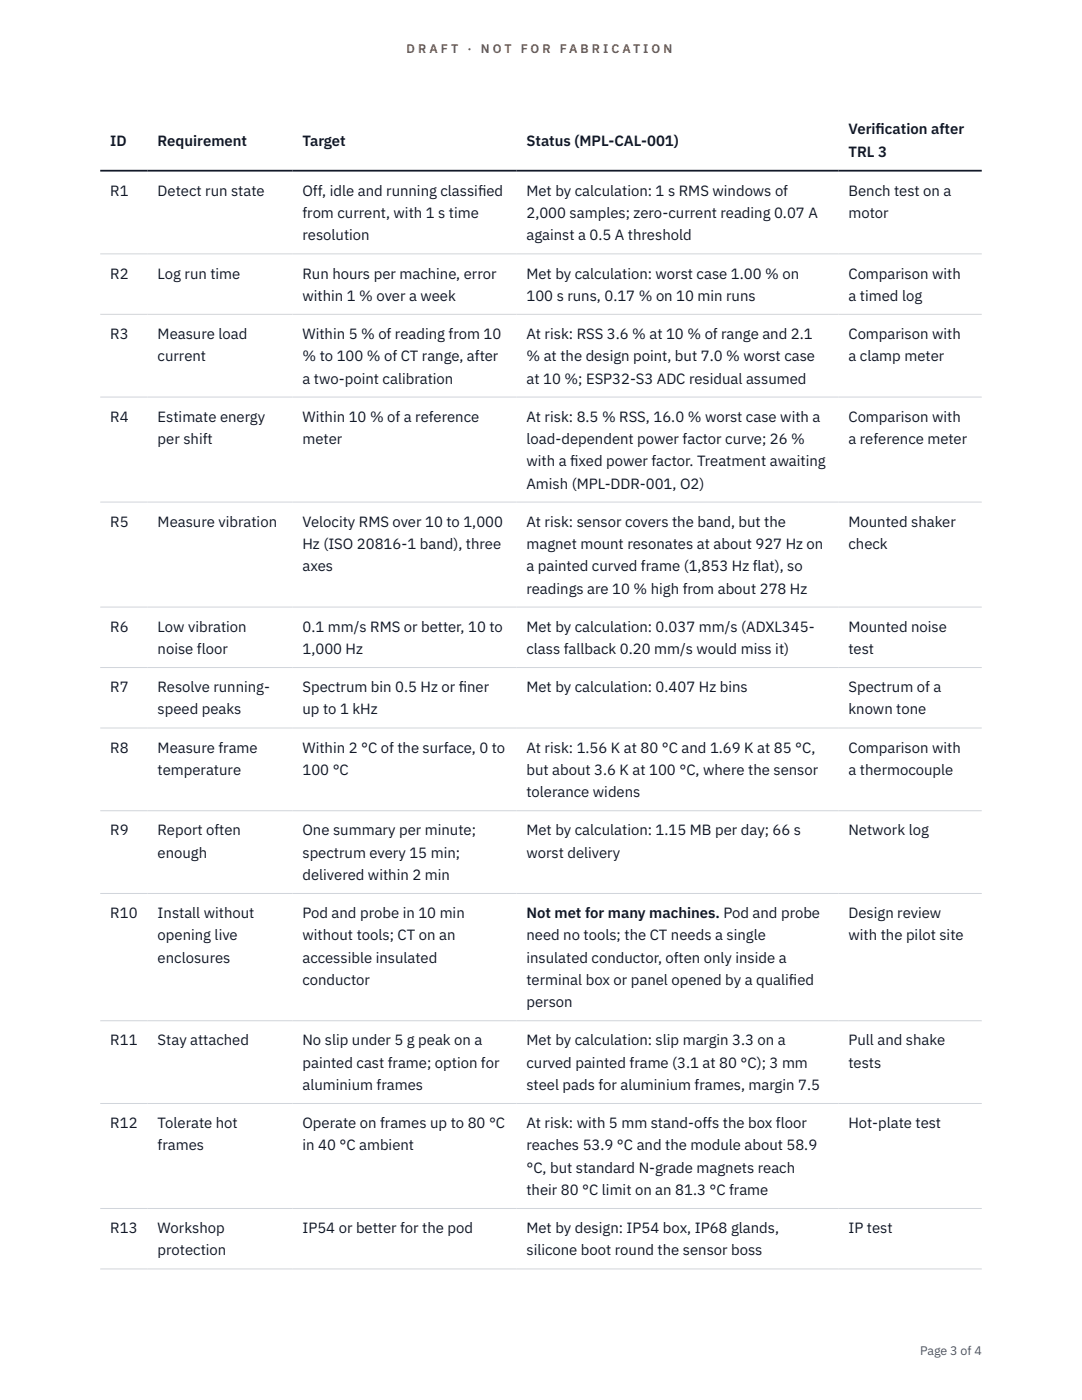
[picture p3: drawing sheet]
<svg xmlns="http://www.w3.org/2000/svg" width="216mm" height="279mm" viewBox="0 0 216 279" stroke-linecap="round" stroke-linejoin="round" font-family="sans-serif">
<defs><g id="words">
<g font-size="3" fill="#111827">
<text x="22" y="29.1">ID</text>
<text x="31.5" y="29.1">Requirement</text>
<text x="60.4" y="29.1">Target</text>
<text x="105" y="29.1">Status (MPL-CAL-001)</text>
<text x="169.3" y="26.8">Verif</text>
<text x="174.7" y="26.8">ication after</text>
<text x="169.3" y="31.3">TRL 3</text>
<text x="22" y="39.1">R1</text>
<text x="31.5" y="39.1">Detect run state</text>
<text x="60.4" y="39.1">Off, idle and running classif</text>
<text x="95.4" y="39.1">ied</text>
<text x="105" y="39.1">Met by calculation: 1 s RMS windows of</text>
<text x="169.3" y="39.1">Bench test on a</text>
<text x="60.4" y="43.5">from current, with 1 s time</text>
<text x="60.4" y="48">resolution</text>
<text x="105" y="43.5">2,000 samples; zero-current reading 0.07 A</text>
<text x="105" y="48">against a 0.5 A threshold</text>
<text x="169.3" y="43.5">motor</text>
<text x="22" y="55.6">R2</text>
<text x="31.5" y="55.6">Log run time</text>
<text x="60.4" y="55.6">Run hours per machine, error</text>
<text x="105" y="55.6">Met by calculation: worst case 1.00 % on</text>
<text x="169.3" y="55.6">Comparison with</text>
<text x="60.4" y="60">within 1 % over a week</text>
<text x="105" y="60">100 s runs, 0.17 % on 10 min runs</text>
<text x="169.3" y="60">a timed log</text>
<text x="22" y="67.7">R3</text>
<text x="31.5" y="67.7">Measure load</text>
<text x="60.4" y="67.7">Within 5 % of reading from 10</text>
<text x="105" y="67.7">At risk: RSS 3.6 % at 10 % of range and 2.1</text>
<text x="169.3" y="67.7">Comparison with</text>
<text x="31.5" y="72.1">current</text>
<text x="60.4" y="72.1">% to 100 % of CT range, after</text>
<text x="60.4" y="76.5">a two-point calibration</text>
<text x="105" y="72.1">% at the design point, but 7.0 % worst case</text>
<text x="105" y="76.5">at 10 %; ESP32-S3 ADC residual assumed</text>
<text x="169.3" y="72.1">a clamp meter</text>
<text x="22" y="84.2">R4</text>
<text x="31.5" y="84.2">Estimate energy</text>
<text x="31.5" y="88.6">per shift</text>
<text x="60.4" y="84.2">Within 10 % of a reference</text>
<text x="60.4" y="88.6">meter</text>
<text x="105" y="84.2">At risk: 8.5 % RSS, 16.0 % worst case with a</text>
<text x="105" y="88.6">load-dependent power factor curve; 26 %</text>
<text x="169.3" y="84.2">Comparison with</text>
<text x="169.3" y="88.6">a reference meter</text>
<text x="105" y="93.1">with a f</text>
<text x="113.8" y="93.1">ixed power factor. Treatment awaiting</text>
<text x="105" y="97.5">Amish (MPL-DDR-001, O2)</text>
<text x="22" y="105.1">R5</text>
<text x="31.5" y="105.1">Measure vibration</text>
<text x="60.4" y="105.1">Velocity RMS over 10 to 1,000</text>
<text x="105" y="105.1">At risk: sensor covers the band, but the</text>
<text x="169.3" y="105.1">Mounted shaker</text>
<text x="60.4" y="109.6">Hz (ISO 20816-1 band), three</text>
<text x="105" y="109.6">magnet mount resonates at about 927 Hz on</text>
<text x="169.3" y="109.6">check</text>
<text x="60.4" y="114">axes</text>
<text x="105" y="114">a painted curved frame (1,853 Hz flat), so</text>
<text x="105" y="118.5">readings are 10 % high from about 278 Hz</text>
<text x="22" y="126.1">R6</text>
<text x="31.5" y="126.1">Low vibration</text>
<text x="31.5" y="130.5">noise floor</text>
<text x="60.4" y="126.1">0.1 mm/s RMS or better, 10 to</text>
<text x="60.4" y="130.5">1,000 Hz</text>
<text x="105" y="126.1">Met by calculation: 0.037 mm/s (ADXL345-</text>
<text x="105" y="130.5">class fallback 0.20 mm/s would miss it)</text>
<text x="169.3" y="126.1">Mounted noise</text>
<text x="169.3" y="130.5">test</text>
<text x="22" y="138.1">R7</text>
<text x="31.5" y="138.1">Resolve running-</text>
<text x="31.5" y="142.6">speed peaks</text>
<text x="60.4" y="138.1">Spectrum bin 0.5 Hz or f</text>
<text x="60.4" y="142.6">up to 1 kHz</text>
<text x="91.5" y="138.1">iner</text>
<text x="105" y="138.1">Met by calculation: 0.407 Hz bins</text>
<text x="169.3" y="138.1">Spectrum of a</text>
<text x="169.3" y="142.6">known tone</text>
<text x="22" y="150.2">R8</text>
<text x="31.5" y="150.2">Measure frame</text>
<text x="31.5" y="154.7">temperature</text>
<text x="60.4" y="150.2">Within 2 °C of the surface, 0 to</text>
<text x="60.4" y="154.7">100 °C</text>
<text x="105" y="150.2">At risk: 1.56 K at 80 °C and 1.69 K at 85 °C,</text>
<text x="105" y="154.7">but about 3.6 K at 100 °C, where the sensor</text>
<text x="169.3" y="150.2">Comparison with</text>
<text x="169.3" y="154.7">a thermocouple</text>
<text x="105" y="159.1">tolerance widens</text>
<text x="22" y="166.7">R9</text>
<text x="31.5" y="166.7">Report often</text>
<text x="60.4" y="166.7">One summary per minute;</text>
<text x="105" y="166.7">Met by calculation: 1.15 MB per day; 66 s</text>
<text x="169.3" y="166.7">Network log</text>
<text x="31.5" y="171.2">enough</text>
<text x="60.4" y="171.2">spectrum every 15 min;</text>
<text x="105" y="171.2">worst delivery</text>
<text x="60.4" y="175.6">delivered within 2 min</text>
<text x="22" y="183.2">R10</text>
<text x="31.5" y="183.2">Install without</text>
<text x="60.4" y="183.2">Pod and probe in 10 min</text>
<text x="105" y="183.2">Not met for many machines. Pod and probe</text>
<text x="169.3" y="183.2">Design review</text>
<text x="31.5" y="187.7">opening live</text>
<text x="60.4" y="187.7">without tools; CT on an</text>
<text x="105" y="187.7">need no tools; the CT needs a single</text>
<text x="169.3" y="187.7">with the pilot site</text>
<text x="31.5" y="192.1">enclosures</text>
<text x="60.4" y="192.1">accessible insulated</text>
<text x="60.4" y="196.6">conductor</text>
<text x="105" y="192.1">insulated conductor, often only inside a</text>
<text x="105" y="196.6">terminal box or panel opened by a qualif</text>
<text x="157.4" y="196.6">ied</text>
<text x="105" y="201">person</text>
<text x="22" y="208.6">R11</text>
<text x="31.5" y="208.6">Stay attached</text>
<text x="60.4" y="208.6">No slip under 5 g peak on a</text>
<text x="105" y="208.6">Met by calculation: slip margin 3.3 on a</text>
<text x="169.3" y="208.6">Pull and shake</text>
<text x="60.4" y="213.1">painted cast frame; option for</text>
<text x="105" y="213.1">curved painted frame (3.1 at 80 °C); 3 mm</text>
<text x="169.3" y="213.1">tests</text>
<text x="60.4" y="217.5">aluminium frames</text>
<text x="105" y="217.5">steel pads for aluminium frames, margin 7.5</text>
<text x="22" y="225.1">R12</text>
<text x="31.5" y="225.1">Tolerate hot</text>
<text x="60.4" y="225.1">Operate on frames up to 80 °C</text>
<text x="105" y="225.1">At risk: with 5 mm stand-offs the box floor</text>
<text x="169.3" y="225.1">Hot-plate test</text>
<text x="31.5" y="229.6">frames</text>
<text x="60.4" y="229.6">in 40 °C ambient</text>
<text x="105" y="229.6">reaches 53.9 °C and the module about 58.9</text>
<text x="105" y="234">°C, but standard N-grade magnets reach</text>
<text x="105" y="238.5">their 80 °C limit on an 81.3 °C frame</text>
<text x="22" y="246.1">R13</text>
<text x="31.5" y="246.1">Workshop</text>
<text x="31.5" y="250.5">protection</text>
<text x="60.4" y="246.1">IP54 or better for the pod</text>
<text x="105" y="246.1">Met by design: IP54 box, IP68 glands,</text>
<text x="105" y="250.5">silicone boot round the sensor boss</text>
<text x="169.3" y="246.1">IP test</text>
</g>
<g font-size="2.5" fill="#b45309">
<text x="81.1" y="10.5">D R A F T</text>
<text x="93.3" y="10.5">·</text>
<text x="95.9" y="10.5">N O T</text>
<text x="103.9" y="10.5">F O R</text>
<text x="111.7" y="10.5">F A B R I C A T I O N</text>
</g>
<text font-size="2.5" fill="#4b5563" x="183.6" y="270.3">Page 3 of 4</text>
</g></defs>
<g fill="none" stroke="#d1d5db" stroke-width=".2">
<path d="M20 50.7h175.9M20 62.7h175.9M20 79.2h175.9M20 100.2h175.9M20 121.2h175.9M20 133.2h175.9M20 145.3h175.9M20 161.8h175.9M20 178.3h175.9M20 203.7h175.9M20 220.2h175.9M20 241.2h175.9"/>
<path d="M20 253.2h175.9"/>
</g>
<path d="M20 34.1h175.9" fill="none" stroke="#111827" stroke-width=".35"/>
<use href="#words"/>
</svg>
